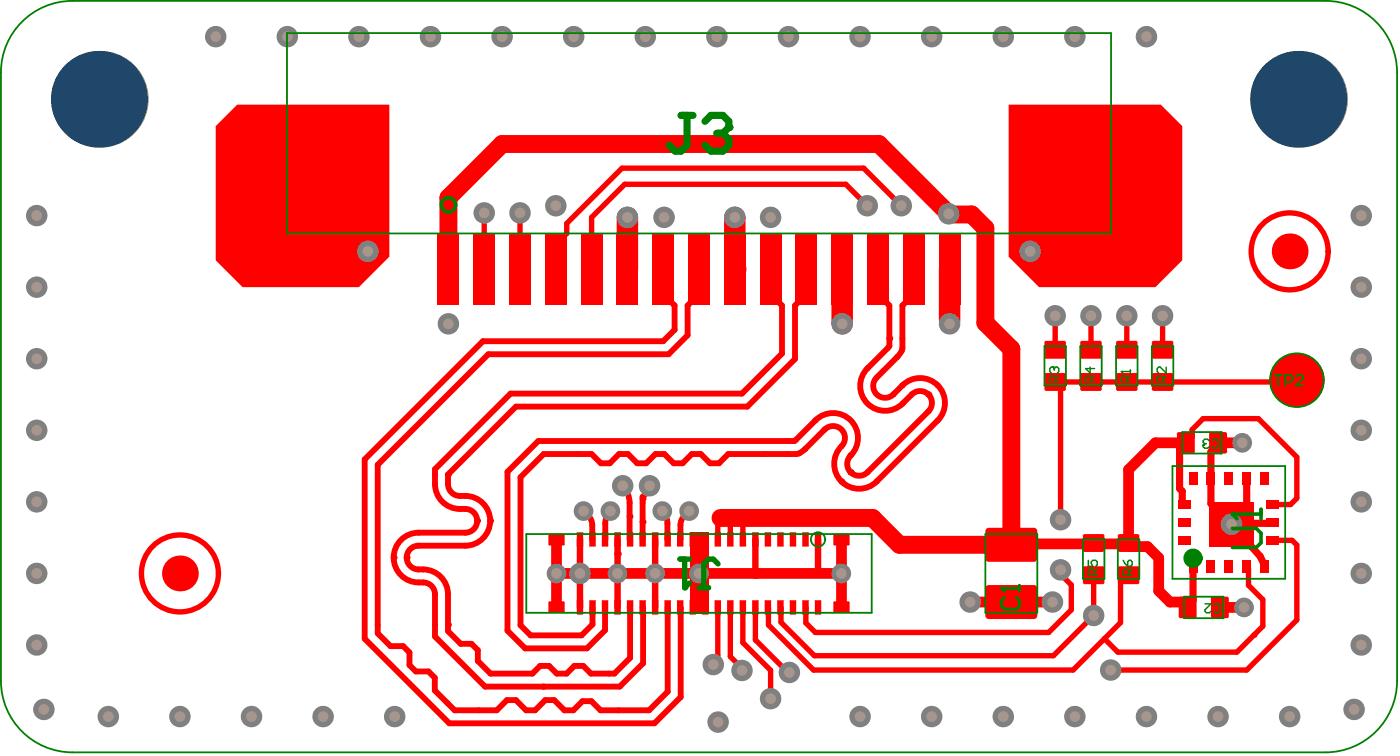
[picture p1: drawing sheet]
<svg xmlns="http://www.w3.org/2000/svg" width="130mm" height="70mm" viewBox="0 0 130 70" stroke-linecap="round" stroke-linejoin="round" font-family="sans-serif">
<g fill="#f00">
<path d="M20.1 11.7l2-2h14.1v14.1l-2.8 2.9h-10.8l-2.5-2.5z"/>
<path d="M93.8 9.7h14.1l2 2v12.5l-2.5 2.5h-10.8l-2.8-2.9z"/>
<path d="M112.4 46.6h4.2v4.2h-4.2z"/>
<path d="M64.1 49.5h1.8v7.5h-1.8z"/>
</g>
<path d="M88.3 19.9h2l1.3 1.3v8.8l2.4 2.4" fill="none" stroke="#f00" stroke-width="1.7"/>
<path d="M78.6 17.1h-20.5l-3.1 3.1v4.8M80.3 15.6h-22.5l-5.1 5.2v.9l-1 1v2.3" fill="none" stroke="#f00" stroke-width=".5"/>
<path d="M62.7 30.6l-1 1.1h-16.8l-11 11v16.6M63.9 31.1l-1.7 1.8h-16.8l-10.3 10.3" fill="none" stroke="#f00" stroke-width=".54"/>
<circle cx="48.4" cy="25" r=".25" fill="#f00"/>
<path d="M48.4 19.8v5.2" fill="none" stroke="#f00" stroke-width=".5"/>
<circle cx="88.3" cy="29.7" r=".5" fill="#f00"/>
<path d="M68.3 20.2v4.8M78.3 25v5.1M88.3 25v4.7" fill="none" stroke="#f00" stroke-width="2"/>
<path d="M54.3 47.5l.4 .4M55.1 48.8v1.3M56.3 48.6v1.5M58.5 46.7v3.4M62.1 48.6v1.5M63.3 48.8v1.3M64.1 47.5l-.5 .4" fill="none" stroke="#f00" stroke-width=".54"/>
<path d="M45 19.8v5.2" fill="none" stroke="#f00" stroke-width=".5"/>
<circle cx="68.3" cy="25" r="1" fill="#f00"/>
<path d="M58.3 20.2v4.8" fill="none" stroke="#f00" stroke-width="2"/>
<g fill="none" stroke="#f00" stroke-width=".5">
<path d="M78.6 17.1l2 2M80.3 15.6l3.5 3.5M98.1 29.3v3.2M101.4 29.3v3.2M104.8 29.3v3.2M108.1 29.3v3.2M120.6 35.3l-.2 .2h-22.3l.5 .5v12.3M66.7 56.4v4.5l-.4 .4v.4M67.9 56.4v4.6l1.1 1.1v.2M69.1 56.4v3.3l2.6 2.5v2.7M70.2 56.4v3l3.1 3h.1M98.6 52.9v.4l1 1v2.3l-2.1 2.1h-21.7l-.9-.8v-1.5"/>
<path d="M101.7 53.4v3.8l-3.8 3.7h-22.2l-3.1-3.1v-1.4M102.7 59.3l1.2 1.3h11.1M104.9 53.4h-.1l-.6 .6v3.8l-4.4 4.4h-24.2l-4.1-4.2-.1-1.6M110.3 41.1l.5-.6v-.6l1.1-1h5.1l3.6 3.5v3.9l-.6 .6h-1.7M115.9 52.6l.2 .2M118.3 50.2h1.8l.5 .4v7l-4.7 4.6h-12.6"/>
</g>
<path d="M88.3 19.9l-6.6-6.5h-35l-5 5v7.9M94 32.4v18.2h-10.4l-2.5-2.5h-14.1" fill="none" stroke="#f00" stroke-width="1.7"/>
<path d="M101.7 50.4v.1M104.9 50.4v.1h-10.8l-.1 .1M104.9 50.4l.4 .4h1.4l1 1v3.1l1.1 1h1.3l.3 .3v.2M110.3 41.1h-2.9l-2.5 2.5v6.8M113.2 41l.1 .1h2.2M113.4 56.4h.1M113.4 56.4h2.3" fill="none" stroke="#f00" stroke-width="1"/>
<path d="M109.7 41.1v4.3M113.2 41v.4l-.6 .6v4.8l1.9 1.9M114.5 48.7l2.7 3 .4 .9M115.9 44.4v2.5l-1.4 1.4v.4M118.3 48.5v.1h-3.7l-.1 .1" fill="none" stroke="#f00" stroke-width=".67"/>
<path d="M83.4 33.2l-1.9 1.9M83.9 31.4v.9M83.9 35.8l-.8 .8M87.2 39l-5.7 5.7" fill="none" stroke="#f00" stroke-width=".54"/>
<circle cx="78.2" cy="44.7" r=".27" fill="#f00"/>
<path d="M76.7 39.9l-1.8 1.8M73.2 42.2h.8" fill="none" stroke="#f00" stroke-width=".54"/>
<circle cx="82.7" cy="31.4" r=".27" fill="#f00"/>
<path d="M82.6 32.3l-1.9 1.9M82.7 31.4v.7M84.8 36.6l-.9 .9" fill="none" stroke="#f00" stroke-width=".54"/>
<circle cx="86.3" cy="36.6" r=".27" fill="#f00"/>
<path d="M86.3 38.2l-5.6 5.7" fill="none" stroke="#f00" stroke-width=".54"/>
<circle cx="79.1" cy="43.9" r=".27" fill="#f00"/>
<path d="M75.8 39l-1.8 1.8M73.2 41h.7M79.1 42.3h.1" fill="none" stroke="#f00" stroke-width=".54"/>
<circle cx="73.2" cy="41" r=".27" fill="#f00"/>
<path d="M38.9 54.1h.4M40.4 55.2v2.8M44.5 66h1.7l.9-1h.9l.9 1h.9l.9-1h.8l1 1h.8l.9-.9h.8l.8 .9h1.7" fill="none" stroke="#f00" stroke-width=".54"/>
<circle cx="36.6" cy="51.8" r=".27" fill="#f00"/>
<path d="M38.9 49.5h4.4" fill="none" stroke="#f00" stroke-width=".54"/>
<circle cx="44.4" cy="48.4" r=".27" fill="#f00"/>
<path d="M40.4 44.1v.9M42.8 47.3h.5" fill="none" stroke="#f00" stroke-width=".54"/>
<circle cx="41.7" cy="58" r=".27" fill="#f00"/>
<path d="M38.9 52.9h.4M41.7 55.2v2.8" fill="none" stroke="#f00" stroke-width=".54"/>
<circle cx="37.8" cy="51.8" r=".27" fill="#f00"/>
<path d="M38.9 50.7h4.4" fill="none" stroke="#f00" stroke-width=".54"/>
<circle cx="45.6" cy="48.4" r=".27" fill="#f00"/>
<path d="M41.7 44.1v.9M42.8 46.1h.5" fill="none" stroke="#f00" stroke-width=".54"/>
<circle cx="41.7" cy="44.1" r=".27" fill="#f00"/>
<path d="M51.7 50.1v6.3M70.2 53.2h8v3.2" fill="none" stroke="#f00" stroke-width="1"/>
<path d="M55.1 58l-1 1M58.6 56.4v4.7l-1.5 1.5h-.5M59.8 48.5v1.6M60.4 45.5l-.6 .6M62.1 56.4v7.8M63.3 56.5v8.2l-2.4 2.5h-19.1l-7.9-7.9M73.2 41h-23.1l-2.9 2.8v14.8l1.6 1.6h5.8l1.7-1.7v-2.1" fill="none" stroke="#f00" stroke-width=".54"/>
<path d="M53.9 50.1v6.3M57.4 51.4v5M60.9 53.2v3.2M70.2 50.1v3.1M76.1 50.1v3.1" fill="none" stroke="#f00" stroke-width=".6"/>
<path d="M66.7 48.3v1.8M67.9 48.3v1.8M69.1 48.3v1.8" fill="none" stroke="#f00" stroke-width=".5"/>
<circle cx="59.8" cy="48.5" r=".27" fill="#f00"/>
<path d="M59.8 46.3v2.2M60.4 45.1v.4" fill="none" stroke="#f00" stroke-width=".54"/>
<circle cx="59.8" cy="46.3" r=".27" fill="#f00"/>
<path d="M59.8 46.1v.2" fill="none" stroke="#f00" stroke-width=".54"/>
<path d="M65 53.2h5.2M78.2 50.1v3.1" fill="none" stroke="#f00" stroke-width="1"/>
<path d="M60.9 50.1v3.1" fill="none" stroke="#f00" stroke-width=".6"/>
<circle cx="57.4" cy="51.4" r=".3" fill="#f00"/>
<path d="M57.4 50.1v1.3" fill="none" stroke="#f00" stroke-width=".6"/>
<path d="M55.1 50.1h.1M59.8 56.4v5.2l-2.2 2.2h-7.1M63.2 56.4l.1 .1M63.3 50.1h-.1" fill="none" stroke="#f00" stroke-width=".54"/>
<circle cx="50.5" cy="63.8" r=".27" fill="#f00"/>
<path d="M40.4 58v1.1l4.7 4.7h5.4M53.7 42.2h-3.1l-2.2 2.1v13.8l.9 .9h4.8M55.1 56.4v1.6M56.3 50.1h.1M58.5 56.4h.1M62.1 50.1h.1M62.1 64.2l-1.7 1.8h-2.9" fill="none" stroke="#f00" stroke-width=".54"/>
<circle cx="58.5" cy="48" r=".27" fill="#f00"/>
<path d="M61.7 25v2.7l.2 .2h.3l.5 .5v2.2M65 25v2.7l-.2 .2h-.4l-.5 .5v2.7M71.7 25v2.7l.2 .2h.3l.5 .5v4.4l-3.7 3.8h-21.5l-7.1 7v.5M75 25v2.7l-.2 .2h-.4l-.5 .5v4.9l-4.4 4.5h-21.5l-6.3 6.3M81.6 25v2.7l.3 .2h.3l.5 .5v3M85 25v2.7l-.3 .2h-.3l-.5 .5v3M35.1 43.2v15.6l1.2 1.2h1.2l.6 .6v1.2l.6 .6h1.1l.6 .5v1.2l1.9 1.9h2.2M41.7 44.1h.1M41.7 58v.6l1.1 1.2h1l.6 .6v1l1.2 1.2h3.9l.7-.8h.9l.7 .8h.9l.7-.8h.8l.7 .8h1.7M53.7 42.2h1.3l.9 .8h.8l.9-.8h.8l.9 .8h.8l.8-.8h.9l.8 .8h.9l.8-.8h.9l.8 .8h.9l.8-.8h5.5" fill="none" stroke="#f00" stroke-width=".54"/>
<path d="M51.8 53.2h13.2M90.2 55.9h7.7" fill="none" stroke="#f00" stroke-width="1"/>
<path d="M109.7 45.4l.2 .2v1.2l.3 .1M110.3 41.1h.1M110.4 56.4h.1M110.9 52.6v3.1l-.5 .5" fill="none" stroke="#f00" stroke-width=".67"/>
<g fill="#f00">
<circle cx="70.2" cy="53.2" r=".3"/>
<circle cx="70.2" cy="53.2" r=".5"/>
</g>
<path d="M116.1 52.8v1.6l1.3 1.3" fill="none" stroke="#f00" stroke-width=".5"/>
<circle cx="116.6" cy="59" r=".25" fill="#f00"/>
<g fill="none" stroke="#f00" stroke-width=".5">
<path d="M117.4 55.7v2.5l-2.4 2.4"/>
<circle cx="119.9" cy="23.3" r="3.6"/>
<circle cx="16.7" cy="53.2" r="3.6"/>
</g>
<g fill="none" stroke="#f00" stroke-width=".54">
<path d="M75.8 39h.1M75.8 39a2.31 2.31 0 0 1 3.3 0 2.31 2.31 0 0 1 0 3.3M76.7 39.9h.1M76.7 39.9a1.1 1.1 0 0 1 1.5 0 1.1 1.1 0 0 1 0 1.5 2.31 2.31 0 0 0 0 3.3 2.31 2.31 0 0 0 3.3 0M80.7 34.2h.1M80.7 34.2a2.31 2.31 0 0 0 0 3.3 2.31 2.31 0 0 0 3.2 0M81.5 35.1a1.1 1.1 0 0 0 0 1.5 1.1 1.1 0 0 0 1.6 0M82.7 32.1l-.1 .2M83.1 36.6h.1M83.4 33.2h.1M83.9 32.3l-.1 .3-.4 .6M83.9 35.8h.1"/>
<path d="M83.9 35.8a2.31 2.31 0 0 1 3.3 0 2.31 2.31 0 0 1 0 3.2M83.9 37.5h.1M86.3 36.6a1.11 1.11 0 0 0-1.5 0M86.3 36.6h.1M86.3 38.2h.1M86.3 36.6a1.1 1.1 0 0 1 0 1.6M38.9 49.5a2.31 2.31 0 0 0-2.3 2.3 2.31 2.31 0 0 0 2.3 2.3M38.9 50.7a1.1 1.1 0 0 0-1.1 1.1 1.1 1.1 0 0 0 1.1 1.1M39.3 54.1a1.1 1.1 0 0 1 1.1 1.1M39.3 52.9a2.31 2.31 0 0 1 2.4 2.3M40.4 45a2.31 2.31 0 0 0 2.4 2.3M41.7 45a1.1 1.1 0 0 0 1.1 1.1"/>
<path d="M43.3 47.3a1.1 1.1 0 0 1 1.1 1.1 1.1 1.1 0 0 1-1.1 1.1M43.3 46.1a2.31 2.31 0 0 1 2.3 2.3 2.31 2.31 0 0 1-2.3 2.3M54.7 47.9l.2 .3 .2 .6M56.8 47.5a1.62 1.62 0 0 0-.5 1.1M57.9 45.1a2.22 2.22 0 0 1 .6 1.6M61.6 47.5a1.62 1.62 0 0 1 .5 1.1M63.6 47.9l-.2 .3-.1 .6M74 40.8l-.1 .2M74.9 41.7l-.6 .4-.3 .1M74.9 41.7h.1M79.1 42.3a1.1 1.1 0 0 0 0 1.6M79.1 43.9h.1"/>
<path d="M79.1 42.3h.1M80.7 43.9a1.11 1.11 0 0 1-1.6 0M80.7 43.9h.1M81.5 44.7h.1"/>
</g>
<circle cx="34.2" cy="23.3" r="1" fill="#808080"/>
<circle cx="34.2" cy="23.3" r=".5" fill="#a6968d"/>
<circle cx="95.8" cy="23.3" r="1" fill="#808080"/>
<circle cx="95.8" cy="23.3" r=".5" fill="#a6968d"/>
<circle cx="51.7" cy="19.1" r="1" fill="#808080"/>
<circle cx="51.7" cy="19.1" r=".5" fill="#a6968d"/>
<circle cx="48.4" cy="19.8" r="1" fill="#808080"/>
<circle cx="48.4" cy="19.8" r=".5" fill="#a6968d"/>
<circle cx="45" cy="19.8" r="1" fill="#808080"/>
<circle cx="45" cy="19.8" r=".5" fill="#a6968d"/>
<circle cx="61.7" cy="20.2" r="1" fill="#808080"/>
<circle cx="61.7" cy="20.2" r=".5" fill="#a6968d"/>
<circle cx="58.3" cy="20.2" r="1" fill="#808080"/>
<circle cx="58.3" cy="20.2" r=".5" fill="#a6968d"/>
<circle cx="71.7" cy="20.2" r="1" fill="#808080"/>
<circle cx="71.7" cy="20.2" r=".5" fill="#a6968d"/>
<circle cx="68.3" cy="20.2" r="1" fill="#808080"/>
<circle cx="68.3" cy="20.2" r=".5" fill="#a6968d"/>
<circle cx="83.8" cy="19.1" r="1" fill="#808080"/>
<circle cx="83.8" cy="19.1" r=".5" fill="#a6968d"/>
<circle cx="80.6" cy="19.1" r="1" fill="#808080"/>
<circle cx="80.6" cy="19.1" r=".5" fill="#a6968d"/>
<circle cx="66.8" cy="67.1" r="1" fill="#808080"/>
<circle cx="66.8" cy="67.1" r=".5" fill="#a6968d"/>
<circle cx="80" cy="66.5" r="1" fill="#808080"/>
<circle cx="80" cy="66.5" r=".5" fill="#a6968d"/>
<circle cx="86.6" cy="66.5" r="1" fill="#808080"/>
<circle cx="86.6" cy="66.5" r=".5" fill="#a6968d"/>
<circle cx="71.7" cy="64.9" r="1" fill="#808080"/>
<circle cx="71.7" cy="64.9" r=".5" fill="#a6968d"/>
<circle cx="73.4" cy="62.4" r="1" fill="#808080"/>
<circle cx="73.4" cy="62.4" r=".5" fill="#a6968d"/>
<circle cx="69" cy="62.3" r="1" fill="#808080"/>
<circle cx="69" cy="62.3" r=".5" fill="#a6968d"/>
<circle cx="66.3" cy="61.7" r="1" fill="#808080"/>
<circle cx="66.3" cy="61.7" r=".5" fill="#a6968d"/>
<circle cx="115.7" cy="56.4" r=".92" fill="#808080"/>
<circle cx="115.7" cy="56.4" r=".5" fill="#a6968d"/>
<circle cx="115.5" cy="41.1" r=".92" fill="#808080"/>
<circle cx="115.5" cy="41.1" r=".5" fill="#a6968d"/>
<circle cx="114.5" cy="48.7" r="1" fill="#808080"/>
<circle cx="114.5" cy="48.7" r=".5" fill="#a6968d"/>
<circle cx="93.3" cy="66.5" r="1" fill="#808080"/>
<circle cx="93.3" cy="66.5" r=".5" fill="#a6968d"/>
<circle cx="99.9" cy="66.5" r="1" fill="#808080"/>
<circle cx="99.9" cy="66.5" r=".5" fill="#a6968d"/>
<circle cx="106.6" cy="66.5" r="1" fill="#808080"/>
<circle cx="106.6" cy="66.5" r=".5" fill="#a6968d"/>
<circle cx="113.3" cy="66.5" r="1" fill="#808080"/>
<circle cx="113.3" cy="66.5" r=".5" fill="#a6968d"/>
<circle cx="119.9" cy="66.5" r="1" fill="#808080"/>
<circle cx="119.9" cy="66.5" r=".5" fill="#a6968d"/>
<circle cx="125.9" cy="65.9" r="1" fill="#808080"/>
<circle cx="125.9" cy="65.9" r=".5" fill="#a6968d"/>
<circle cx="126.6" cy="59.9" r="1" fill="#808080"/>
<circle cx="126.6" cy="59.9" r=".5" fill="#a6968d"/>
<circle cx="126.6" cy="53.2" r="1" fill="#808080"/>
<circle cx="126.6" cy="53.2" r=".5" fill="#a6968d"/>
<circle cx="126.6" cy="46.6" r="1" fill="#808080"/>
<circle cx="126.6" cy="46.6" r=".5" fill="#a6968d"/>
<circle cx="126.6" cy="40" r="1" fill="#808080"/>
<circle cx="126.6" cy="40" r=".5" fill="#a6968d"/>
<circle cx="126.6" cy="33.3" r="1" fill="#808080"/>
<circle cx="126.6" cy="33.3" r=".5" fill="#a6968d"/>
<circle cx="126.6" cy="26.7" r="1" fill="#808080"/>
<circle cx="126.6" cy="26.7" r=".5" fill="#a6968d"/>
<circle cx="126.6" cy="20" r="1" fill="#808080"/>
<circle cx="126.6" cy="20" r=".5" fill="#a6968d"/>
<circle cx="106.6" cy="3.4" r="1" fill="#808080"/>
<circle cx="106.6" cy="3.4" r=".5" fill="#a6968d"/>
<circle cx="99.9" cy="3.4" r="1" fill="#808080"/>
<circle cx="99.9" cy="3.4" r=".5" fill="#a6968d"/>
<circle cx="93.3" cy="3.4" r="1" fill="#808080"/>
<circle cx="93.3" cy="3.4" r=".5" fill="#a6968d"/>
<circle cx="86.6" cy="3.4" r="1" fill="#808080"/>
<circle cx="86.6" cy="3.4" r=".5" fill="#a6968d"/>
<circle cx="80" cy="3.4" r="1" fill="#808080"/>
<circle cx="80" cy="3.4" r=".5" fill="#a6968d"/>
<circle cx="73.3" cy="3.4" r="1" fill="#808080"/>
<circle cx="73.3" cy="3.4" r=".5" fill="#a6968d"/>
<circle cx="66.7" cy="3.4" r="1" fill="#808080"/>
<circle cx="66.7" cy="3.4" r=".5" fill="#a6968d"/>
<circle cx="60" cy="3.4" r="1" fill="#808080"/>
<circle cx="60" cy="3.4" r=".5" fill="#a6968d"/>
<circle cx="53.3" cy="3.4" r="1" fill="#808080"/>
<circle cx="53.3" cy="3.4" r=".5" fill="#a6968d"/>
<circle cx="46.7" cy="3.4" r="1" fill="#808080"/>
<circle cx="46.7" cy="3.4" r=".5" fill="#a6968d"/>
<circle cx="40" cy="3.4" r="1" fill="#808080"/>
<circle cx="40" cy="3.4" r=".5" fill="#a6968d"/>
<circle cx="33.4" cy="3.4" r="1" fill="#808080"/>
<circle cx="33.4" cy="3.4" r=".5" fill="#a6968d"/>
<circle cx="26.7" cy="3.4" r="1" fill="#808080"/>
<circle cx="26.7" cy="3.4" r=".5" fill="#a6968d"/>
<circle cx="20.1" cy="3.4" r="1" fill="#808080"/>
<circle cx="20.1" cy="3.4" r=".5" fill="#a6968d"/>
<circle cx="3.4" cy="20" r="1" fill="#808080"/>
<circle cx="3.4" cy="20" r=".5" fill="#a6968d"/>
<circle cx="3.4" cy="26.7" r="1" fill="#808080"/>
<circle cx="3.4" cy="26.7" r=".5" fill="#a6968d"/>
<circle cx="3.4" cy="33.3" r="1" fill="#808080"/>
<circle cx="3.4" cy="33.3" r=".5" fill="#a6968d"/>
<circle cx="3.4" cy="40" r="1" fill="#808080"/>
<circle cx="3.4" cy="40" r=".5" fill="#a6968d"/>
<circle cx="3.4" cy="46.6" r="1" fill="#808080"/>
<circle cx="3.4" cy="46.6" r=".5" fill="#a6968d"/>
<circle cx="3.4" cy="53.2" r="1" fill="#808080"/>
<circle cx="3.4" cy="53.2" r=".5" fill="#a6968d"/>
<circle cx="3.4" cy="59.9" r="1" fill="#808080"/>
<circle cx="3.4" cy="59.9" r=".5" fill="#a6968d"/>
<circle cx="36.7" cy="66.5" r="1" fill="#808080"/>
<circle cx="36.7" cy="66.5" r=".5" fill="#a6968d"/>
<circle cx="30" cy="66.5" r="1" fill="#808080"/>
<circle cx="30" cy="66.5" r=".5" fill="#a6968d"/>
<circle cx="23.4" cy="66.5" r="1" fill="#808080"/>
<circle cx="23.4" cy="66.5" r=".5" fill="#a6968d"/>
<circle cx="16.7" cy="66.5" r="1" fill="#808080"/>
<circle cx="16.7" cy="66.5" r=".5" fill="#a6968d"/>
<circle cx="10.1" cy="66.5" r="1" fill="#808080"/>
<circle cx="10.1" cy="66.5" r=".5" fill="#a6968d"/>
<circle cx="4.1" cy="65.9" r="1" fill="#808080"/>
<circle cx="4.1" cy="65.9" r=".5" fill="#a6968d"/>
<circle cx="101.4" cy="29.3" r="1" fill="#808080"/>
<circle cx="101.4" cy="29.3" r=".5" fill="#a6968d"/>
<circle cx="98.1" cy="29.3" r="1" fill="#808080"/>
<circle cx="98.1" cy="29.3" r=".5" fill="#a6968d"/>
<circle cx="108.1" cy="29.3" r="1" fill="#808080"/>
<circle cx="108.1" cy="29.3" r=".5" fill="#a6968d"/>
<circle cx="104.8" cy="29.3" r="1" fill="#808080"/>
<circle cx="104.8" cy="29.3" r=".5" fill="#a6968d"/>
<circle cx="103.3" cy="62.2" r="1" fill="#808080"/>
<circle cx="103.3" cy="62.2" r=".5" fill="#a6968d"/>
<circle cx="101.7" cy="57.2" r="1" fill="#808080"/>
<circle cx="101.7" cy="57.2" r=".5" fill="#a6968d"/>
<circle cx="98.6" cy="48.3" r="1" fill="#808080"/>
<circle cx="98.6" cy="48.3" r=".5" fill="#a6968d"/>
<circle cx="98.6" cy="52.9" r="1" fill="#808080"/>
<circle cx="98.6" cy="52.9" r=".5" fill="#a6968d"/>
<circle cx="88.2" cy="19.9" r="1" fill="#808080"/>
<circle cx="88.2" cy="19.9" r=".5" fill="#a6968d"/>
<circle cx="41.7" cy="30.1" r="1" fill="#808080"/>
<circle cx="41.7" cy="30.1" r=".5" fill="#a6968d"/>
<circle cx="78.3" cy="30.1" r="1" fill="#808080"/>
<circle cx="78.3" cy="30.1" r=".5" fill="#a6968d"/>
<circle cx="88.3" cy="30.1" r="1" fill="#808080"/>
<circle cx="88.3" cy="30.1" r=".5" fill="#a6968d"/>
<circle cx="90.2" cy="55.9" r="1" fill="#808080"/>
<circle cx="90.2" cy="55.9" r=".5" fill="#a6968d"/>
<circle cx="97.9" cy="55.9" r="1" fill="#808080"/>
<circle cx="97.9" cy="55.9" r=".5" fill="#a6968d"/>
<circle cx="61.6" cy="47.5" r=".92" fill="#808080"/>
<circle cx="61.6" cy="47.5" r=".5" fill="#a6968d"/>
<circle cx="64.1" cy="47.5" r=".92" fill="#808080"/>
<circle cx="64.1" cy="47.5" r=".5" fill="#a6968d"/>
<circle cx="60.4" cy="45.1" r="1" fill="#808080"/>
<circle cx="60.4" cy="45.1" r=".5" fill="#a6968d"/>
<circle cx="57.9" cy="45.1" r="1" fill="#808080"/>
<circle cx="57.9" cy="45.1" r=".5" fill="#a6968d"/>
<circle cx="54.3" cy="47.5" r=".92" fill="#808080"/>
<circle cx="54.3" cy="47.5" r=".5" fill="#a6968d"/>
<circle cx="56.8" cy="47.5" r=".92" fill="#808080"/>
<circle cx="56.8" cy="47.5" r=".5" fill="#a6968d"/>
<circle cx="57.4" cy="53.2" r=".92" fill="#808080"/>
<circle cx="57.4" cy="53.2" r=".5" fill="#a6968d"/>
<circle cx="60.9" cy="53.2" r=".92" fill="#808080"/>
<circle cx="60.9" cy="53.2" r=".5" fill="#a6968d"/>
<circle cx="78.2" cy="53.2" r=".92" fill="#808080"/>
<circle cx="78.2" cy="53.2" r=".5" fill="#a6968d"/>
<circle cx="51.7" cy="53.2" r=".92" fill="#808080"/>
<circle cx="51.7" cy="53.2" r=".5" fill="#a6968d"/>
<circle cx="65" cy="53.2" r=".92" fill="#808080"/>
<circle cx="65" cy="53.2" r=".5" fill="#a6968d"/>
<circle cx="53.9" cy="53.2" r="1" fill="#808080"/>
<circle cx="53.9" cy="53.2" r=".5" fill="#a6968d"/>
<circle cx="9.2" cy="9.2" r="4.5" fill="#808080"/>
<circle cx="9.2" cy="9.2" r="4.5" fill="#1f4769"/>
<circle cx="120.7" cy="9.2" r="4.5" fill="#808080"/>
<circle cx="120.8" cy="9.2" r="4.5" fill="#1f4769"/>
<g fill="#f00">
<path d="M87.3 21.7h2v6.6h-2z" fill-rule="evenodd"/>
<path d="M84 21.7h2v6.6h-2z" fill-rule="evenodd"/>
<path d="M80.6 21.7h2.1v6.6h-2.1z" fill-rule="evenodd"/>
<path d="M77.3 21.7h2v6.6h-2z" fill-rule="evenodd"/>
<path d="M74 21.7h2v6.6h-2z" fill-rule="evenodd"/>
<path d="M70.6 21.7h2.1v6.6h-2.1z" fill-rule="evenodd"/>
<path d="M67.3 21.7h2v6.6h-2z" fill-rule="evenodd"/>
<path d="M64 21.7h2v6.6h-2z" fill-rule="evenodd"/>
<path d="M60.7 21.7h2v6.6h-2z" fill-rule="evenodd"/>
<path d="M57.3 21.7h2.1v6.6h-2.1z" fill-rule="evenodd"/>
<path d="M54 21.7h2v6.6h-2z" fill-rule="evenodd"/>
<path d="M50.7 21.7h2v6.6h-2z" fill-rule="evenodd"/>
<path d="M47.3 21.7h2.1v6.6h-2.1z" fill-rule="evenodd"/>
<path d="M44 21.7h2v6.6h-2z" fill-rule="evenodd"/>
<path d="M40.7 21.7h2v6.6h-2z" fill-rule="evenodd"/>
<path d="M27.3 9.7h8.9v12h-8.9z" fill-rule="evenodd"/>
<path d="M93.8 9.7h8.9v12h-8.9z" fill-rule="evenodd"/>
<path d="M53.6 55.8h.6v1.3l-.6-.1z" fill-rule="evenodd"/>
<path d="M54.8 55.8h.6l-.1 1.3-.5-.1z" fill-rule="evenodd"/>
<path d="M56 55.8h.6l-.1 1.3-.5-.1z" fill-rule="evenodd"/>
<path d="M57.1 55.8h.6v1.3l-.6-.1z" fill-rule="evenodd"/>
<path d="M58.3 55.8h.6l-.1 1.3-.5-.1z" fill-rule="evenodd"/>
<path d="M53.6 49.5h.6v1.3l-.6-.1z" fill-rule="evenodd"/>
<path d="M54.8 49.5h.6l-.1 1.3-.5-.1z" fill-rule="evenodd"/>
<path d="M56 49.5h.6l-.1 1.3-.5-.1z" fill-rule="evenodd"/>
<path d="M57.1 49.5h.6v1.3l-.6-.1z" fill-rule="evenodd"/>
<path d="M58.3 49.5h.6l-.1 1.3-.5-.1z" fill-rule="evenodd"/>
<path d="M51 56l.1-.2h1.3l.1 .2v.8l-.1 .1h-1.3l-.1-.1z" fill-rule="evenodd"/>
<path d="M51 49.7l.1-.1h1.3l.1 .1v.8l-.1 .2h-1.3l-.1-.2z" fill-rule="evenodd"/>
<path d="M77.5 49.7l.1-.1h1.3l.1 .1v.8l-.1 .2h-1.3l-.1-.2z" fill-rule="evenodd"/>
<path d="M77.5 56l.1-.2h1.3l.1 .2v.8l-.1 .1h-1.3l-.1-.1z" fill-rule="evenodd"/>
<path d="M60.7 55.7l.5 .1v1.3l-.6-.1z" fill-rule="evenodd"/>
<path d="M61.8 55.7l.6 .1-.1 1.3-.5-.1z" fill-rule="evenodd"/>
<path d="M63 55.7l.5 .1v1.3l-.6-.1z" fill-rule="evenodd"/>
<path d="M64.2 55.7l.5 .1v1.3l-.6-.1z" fill-rule="evenodd"/>
<path d="M65.3 55.8h.6l-.1 1.3-.5-.1z" fill-rule="evenodd"/>
<path d="M73.4 55.8h.6v1.3l-.6-.1z" fill-rule="evenodd"/>
<path d="M75.8 55.8h.6l-.1 1.3-.5-.1z" fill-rule="evenodd"/>
<path d="M59.5 55.8h.6l-.1 1.3-.5-.1z" fill-rule="evenodd"/>
<path d="M75.8 49.5h.6l-.1 1.3-.5-.1z" fill-rule="evenodd"/>
<path d="M61.8 49.4l.6 .1-.1 1.3-.5-.1z" fill-rule="evenodd"/>
<path d="M60.7 49.4l.5 .1v1.3l-.6-.1z" fill-rule="evenodd"/>
<path d="M59.5 49.4l.6 .1-.1 1.3-.5-.1z" fill-rule="evenodd"/>
<path d="M63 49.4l.5 .1v1.3l-.6-.1z" fill-rule="evenodd"/>
<path d="M64.2 49.4l.5 .1v1.3l-.6-.1z" fill-rule="evenodd"/>
<path d="M67.6 49.5h.6l-.1 1.3-.5-.1z" fill-rule="evenodd"/>
<path d="M69.9 49.5h.6v1.3l-.6-.1z" fill-rule="evenodd"/>
<path d="M66.4 49.5h.6v1.3l-.6-.1z" fill-rule="evenodd"/>
<path d="M71.1 49.5h.6l-.1 1.3-.5-.1z" fill-rule="evenodd"/>
<path d="M72.3 49.5h.6l-.1 1.3-.5-.1z" fill-rule="evenodd"/>
<path d="M73.4 49.5h.6v1.3l-.6-.1z" fill-rule="evenodd"/>
<path d="M74.6 49.5h.6l-.1 1.3-.5-.1z" fill-rule="evenodd"/>
<path d="M65.3 49.5h.6l-.1 1.3-.5-.1z" fill-rule="evenodd"/>
<path d="M68.8 49.5h.6l-.1 1.3-.5-.1z" fill-rule="evenodd"/>
<path d="M74.6 55.8h.6l-.1 1.3-.5-.1z" fill-rule="evenodd"/>
<path d="M69.9 55.8h.6v1.3l-.6-.1z" fill-rule="evenodd"/>
<path d="M68.8 55.8h.6l-.1 1.3-.5-.1z" fill-rule="evenodd"/>
<path d="M67.6 55.8h.6l-.1 1.3-.5-.1z" fill-rule="evenodd"/>
<path d="M66.4 55.8h.6v1.3l-.6-.1z" fill-rule="evenodd"/>
<path d="M71.1 55.8h.6l-.1 1.3-.5-.1z" fill-rule="evenodd"/>
<path d="M72.3 55.8h.6l-.1 1.3-.5-.1z" fill-rule="evenodd"/>
<path d="M91.6 54.6l.3-.3h4.2l.4 .3v2.6l-.4 .3h-4.2l-.3-.3z" fill-rule="evenodd"/>
<path d="M91.6 49.3l.3-.3h4.2l.4 .3v2.6l-.4 .3h-4.2l-.3-.3z" fill-rule="evenodd"/>
<path d="M112.4 40.3l.2-.2h1.3l.2 .2v1.7l-.2 .1h-1.3l-.2-.1z" fill-rule="evenodd"/>
<path d="M109.4 40.3l.2-.2h1.3l.2 .2v1.7l-.2 .1h-1.3l-.2-.1z" fill-rule="evenodd"/>
<path d="M110.5 52h.8v1.2h-.8z" fill-rule="evenodd"/>
<path d="M112.2 52h.8v1.2h-.8z" fill-rule="evenodd"/>
<path d="M113.8 52h.9v1.2h-.9z" fill-rule="evenodd"/>
<path d="M115.5 52h.8v1.2h-.8z" fill-rule="evenodd"/>
<path d="M117.2 52h.8v1.2h-.8z" fill-rule="evenodd"/>
<path d="M117.8 49.8h1.1v.8h-1.1z" fill-rule="evenodd"/>
<path d="M117.8 48.1h1.1v.8h-1.1z" fill-rule="evenodd"/>
<path d="M117.8 46.4h1.1v.9h-1.1z" fill-rule="evenodd"/>
<path d="M117.2 43.9h.8v1.1h-.8z" fill-rule="evenodd"/>
<path d="M115.5 43.9h.8v1.1h-.8z" fill-rule="evenodd"/>
<path d="M113.8 43.9h.9v1.1h-.9z" fill-rule="evenodd"/>
<path d="M112.2 43.9h.8v1.1h-.8z" fill-rule="evenodd"/>
<path d="M110.5 43.9h.8v1.1h-.8z" fill-rule="evenodd"/>
<path d="M109.6 46.4h1.2v.9h-1.2z" fill-rule="evenodd"/>
<path d="M109.6 48.1h1.2v.8h-1.2z" fill-rule="evenodd"/>
<path d="M109.6 49.8h1.2v.8h-1.2z" fill-rule="evenodd"/>
<path d="M103.9 49.8l.2-.2h1.7l.1 .2v1.3l-.1 .2h-1.7l-.2-.2z" fill-rule="evenodd"/>
<path d="M103.9 52.8l.2-.2h1.7l.1 .2v1.3l-.1 .1h-1.7l-.2-.1z" fill-rule="evenodd"/>
<path d="M97.1 31.8l.2-.2h1.6l.2 .2v1.3l-.2 .2h-1.6l-.2-.2z" fill-rule="evenodd"/>
<path d="M97.1 34.8l.2-.2h1.6l.2 .2v1.3l-.2 .2h-1.6l-.2-.2z" fill-rule="evenodd"/>
<path d="M100.4 31.8l.2-.2h1.7l.1 .2v1.3l-.1 .2h-1.7l-.2-.2z" fill-rule="evenodd"/>
<path d="M100.4 34.8l.2-.2h1.7l.1 .2v1.3l-.1 .2h-1.7l-.2-.2z" fill-rule="evenodd"/>
<path d="M107.1 31.8l.2-.2h1.6l.2 .2v1.3l-.2 .2h-1.6l-.2-.2z" fill-rule="evenodd"/>
<path d="M107.1 34.8l.2-.2h1.6l.2 .2v1.3l-.2 .2h-1.6l-.2-.2z" fill-rule="evenodd"/>
<path d="M103.8 31.8l.1-.2h1.7l.2 .2v1.3l-.2 .2h-1.7l-.1-.2z" fill-rule="evenodd"/>
<path d="M103.8 34.8l.1-.2h1.7l.2 .2v1.3l-.2 .2h-1.7l-.1-.2z" fill-rule="evenodd"/>
<path d="M100.7 52.8l.2-.2h1.6l.2 .2v1.3l-.2 .1h-1.6l-.2-.1z" fill-rule="evenodd"/>
<path d="M100.7 49.8l.2-.2h1.6l.2 .2v1.3l-.2 .2h-1.6l-.2-.2z" fill-rule="evenodd"/>
<path d="M109.6 55.6l.2-.2h1.3l.2 .2v1.6l-.2 .2h-1.3l-.2-.2z" fill-rule="evenodd"/>
<path d="M112.6 55.6l.2-.2h1.3l.2 .2v1.6l-.2 .2h-1.3l-.2-.2z" fill-rule="evenodd"/>
</g>
<g fill="#f00">
<path d="M53.6 57l.1 .1z"/>
<path d="M54.2 55.7v.1z"/>
<path d="M53.6 55.8h.1z"/>
<path d="M54.8 57l.1 .1z"/>
<path d="M55.3 57h.1z"/>
<path d="M55.3 55.7l.1 .1z"/>
<path d="M54.8 55.8h.1z"/>
<path d="M56 57v.1z"/>
<path d="M56.5 57h.1z"/>
<path d="M56.5 55.7l.1 .1z"/>
<path d="M57.1 57l.1 .1z"/>
<path d="M57.7 55.7v.1z"/>
<path d="M57.1 55.8h.1z"/>
<path d="M58.3 57v.1z"/>
<path d="M58.8 57h.1z"/>
<path d="M58.8 55.7l.1 .1z"/>
<path d="M53.6 50.7l.1 .1z"/>
<path d="M54.2 49.4v.1z"/>
<path d="M53.6 49.5h.1z"/>
<path d="M54.8 50.7l.1 .1z"/>
<path d="M55.3 50.7h.1z"/>
<path d="M55.3 49.4l.1 .1z"/>
<path d="M54.8 49.5h.1z"/>
<path d="M56 50.7v.1z"/>
<path d="M56.5 50.7h.1z"/>
<path d="M56.5 49.4l.1 .1z"/>
<path d="M57.1 50.7l.1 .1z"/>
<path d="M57.7 49.4v.1z"/>
<path d="M57.1 49.5h.1z"/>
<path d="M58.3 50.7v.1z"/>
<path d="M58.8 50.7h.1z"/>
<path d="M58.8 49.4l.1 .1z"/>
<path d="M60.6 57l.1 .1z"/>
<path d="M61.2 55.7v.1z"/>
<path d="M61.8 57v.1z"/>
<path d="M62.3 55.7l.1 .1z"/>
<path d="M62.9 57l.1 .1z"/>
<path d="M63.5 55.7v.1z"/>
<path d="M64.1 57l.1 .1z"/>
<path d="M64.7 55.7v.1z"/>
<path d="M65.3 57v.1z"/>
<path d="M65.8 55.7l.1 .1z"/>
<path d="M73.4 57l.1 .1z"/>
<path d="M74 55.7v.1z"/>
<path d="M73.4 55.8h.1z"/>
<path d="M75.8 57v.1z"/>
<path d="M76.3 55.7l.1 .1z"/>
<path d="M59.5 57v.1z"/>
<path d="M60 57h.1z"/>
<path d="M60 55.7l.1 .1z"/>
<path d="M75.8 50.7v.1z"/>
<path d="M76.3 49.4l.1 .1z"/>
<path d="M61.8 50.7v.1z"/>
<path d="M62.3 49.4l.1 .1z"/>
<path d="M60.6 50.7l.1 .1z"/>
<path d="M61.2 49.4v.1z"/>
<path d="M59.5 50.7v.1z"/>
<path d="M60 50.7h.1z"/>
<path d="M60 49.4l.1 .1z"/>
<path d="M62.9 50.7l.1 .1z"/>
<path d="M63.5 49.4v.1z"/>
<path d="M64.1 50.7l.1 .1z"/>
<path d="M64.7 49.4v.1z"/>
<path d="M67.6 50.7l.1 .1z"/>
<path d="M68.1 49.4l.1 .1z"/>
<path d="M67.6 49.5h.1z"/>
<path d="M69.9 50.7l.1 .1z"/>
<path d="M70.5 49.4v.1z"/>
<path d="M69.9 49.5h.1z"/>
<path d="M66.4 50.7l.1 .1z"/>
<path d="M67 49.4v.1z"/>
<path d="M66.4 49.5h.1z"/>
<path d="M71.1 50.7l.1 .1z"/>
<path d="M71.6 49.4l.1 .1z"/>
<path d="M71.1 49.5h.1z"/>
<path d="M72.3 50.7v.1z"/>
<path d="M72.8 49.4l.1 .1z"/>
<path d="M73.4 50.7l.1 .1z"/>
<path d="M74 49.4v.1z"/>
<path d="M73.4 49.5h.1z"/>
<path d="M74.6 50.7l.1 .1z"/>
<path d="M75.1 49.4l.1 .1z"/>
<path d="M74.6 49.5h.1z"/>
<path d="M65.3 50.7v.1z"/>
<path d="M65.8 49.4l.1 .1z"/>
<path d="M68.8 50.7v.1z"/>
<path d="M69.3 49.4l.1 .1z"/>
<path d="M74.6 57l.1 .1z"/>
<path d="M75.1 55.7l.1 .1z"/>
<path d="M74.6 55.8h.1z"/>
<path d="M69.9 57l.1 .1z"/>
<path d="M70.5 55.7v.1z"/>
<path d="M69.9 55.8h.1z"/>
<path d="M68.8 57v.1z"/>
<path d="M69.3 55.7l.1 .1z"/>
<path d="M67.6 57l.1 .1z"/>
<path d="M68.1 55.7l.1 .1z"/>
<path d="M67.6 55.8h.1z"/>
<path d="M66.4 57l.1 .1z"/>
<path d="M67 55.7v.1z"/>
<path d="M66.4 55.8h.1z"/>
<path d="M71.1 57l.1 .1z"/>
<path d="M71.6 55.7l.1 .1z"/>
<path d="M71.1 55.8h.1z"/>
<path d="M72.3 57v.1z"/>
<path d="M72.8 55.7l.1 .1z"/>
<path d="M52.4 55.8v.2zM52.4 55.8l.1 .2h-.1z"/>
<path d="M51 56h.1zM51 55.9l.1-.1v.2h-.1z"/>
<path d="M51.1 56.8v.1zM51 56.8h.1v.1z"/>
<path d="M52.4 56.8h.1zM52.4 56.8h.1l-.1 .1z"/>
<path d="M52.4 49.6v.1zM52.4 49.6l.1 .1h-.1z"/>
<path d="M51 49.7h.1zM51 49.6h.1v.1h-.1z"/>
<path d="M51.1 50.5v.2zM51 50.5h.1v.2z"/>
<path d="M52.4 50.5h.1zM52.4 50.5h.1l-.1 .2z"/>
<path d="M77.6 50.5v.2zM77.5 50.5h.1v.2z"/>
<path d="M78.9 50.5h.1zM78.9 50.5h.1l-.1 .2z"/>
<path d="M78.9 49.6v.1zM78.9 49.6l.1 .1h-.1z"/>
<path d="M77.5 49.7h.1zM77.5 49.6h.1v.1h-.1z"/>
<path d="M77.6 56.8v.1zM77.5 56.8h.1v.1z"/>
<path d="M78.9 56.8h.1zM78.9 56.8h.1l-.1 .1z"/>
<path d="M78.9 55.8v.2zM78.9 55.8l.1 .2h-.1z"/>
<path d="M77.5 56h.1zM77.5 55.9l.1-.1v.2h-.1z"/>
<path d="M62.3 57h.1zM62.3 57h.1z"/>
<path d="M65.8 57h.1zM65.8 57h.1z"/>
<path d="M76.3 57h.1zM76.3 57h.1z"/>
<path d="M76.3 50.7h.1zM76.3 50.7h.1z"/>
<path d="M62.3 50.7h.1zM62.3 50.7h.1z"/>
<path d="M68.1 50.7h.1zM68.1 50.7h.1z"/>
<path d="M71.6 50.7h.1zM71.6 50.7h.1z"/>
<path d="M72.8 50.7h.1zM72.8 50.7h.1z"/>
<path d="M75.1 50.7h.1zM75.1 50.7h.1z"/>
<path d="M65.8 50.7h.1zM65.8 50.7h.1z"/>
<path d="M69.3 50.7h.1zM69.3 50.7h.1z"/>
<path d="M75.1 57h.1zM75.1 57h.1z"/>
<path d="M69.3 57h.1zM69.3 57h.1z"/>
<path d="M68.1 57h.1zM68.1 57h.1z"/>
<path d="M71.6 57h.1zM71.6 57h.1z"/>
<path d="M72.8 57h.1zM72.8 57h.1z"/>
<path d="M91.9 57.2v.3zM91.6 57.2h.3v.3l-.1-.1z"/>
<path d="M96.1 57.2h.4zM96.1 57.2h.4l-.1 .1-.3 .2z"/>
<path d="M96.1 54.3v.3zM96.1 54.3l.3 .2 .1 .1h-.4z"/>
<path d="M91.6 54.6h.3zM91.7 54.5l.2-.2v.3h-.3z"/>
<path d="M91.9 51.9v.3zM91.6 51.9h.3v.3l-.1-.1z"/>
<path d="M96.1 51.9h.4zM96.1 51.9h.4l-.1 .1-.3 .2z"/>
<path d="M96.1 49v.3zM96.1 49l.3 .2 .1 .1h-.4z"/>
<path d="M91.6 49.3h.3zM91.7 49.2l.2-.2v.3h-.3z"/>
<path d="M113.9 42h.2zM113.9 42h.2l-.2 .1z"/>
<path d="M113.9 40.1v.2zM113.9 40.1l.2 .2h-.2z"/>
<path d="M112.4 40.3h.2zM112.5 40.2l.1-.1v.2h-.2z"/>
<path d="M112.6 42v.1zM112.4 42h.2v.1z"/>
<path d="M110.9 42h.2zM110.9 42h.2l-.2 .1z"/>
<path d="M110.9 40.1v.2zM110.9 40.1l.2 .2h-.2z"/>
<path d="M109.4 40.3h.2zM109.5 40.2l.1-.1v.2h-.2z"/>
<path d="M109.6 42v.1zM109.4 42h.2v.1z"/>
<path d="M104.1 51.1v.2zM103.9 51.1h.2v.2z"/>
<path d="M105.8 51.1h.1zM105.8 51.1h.1l-.1 .2z"/>
<path d="M105.8 49.6v.2zM105.8 49.6l.1 .2h-.1z"/>
<path d="M103.9 49.8h.2zM104 49.6h.1v.2h-.2z"/>
<path d="M104.1 54.1v.1zM103.9 54.1h.2v.1z"/>
<path d="M105.8 54.1h.1zM105.8 54.1h.1l-.1 .1z"/>
<path d="M105.8 52.6v.2zM105.8 52.6l.1 .2h-.1z"/>
<path d="M103.9 52.8h.2zM104 52.6h.1v.2h-.2z"/>
<path d="M97.3 33.1v.2zM97.1 33.1h.2v.2z"/>
<path d="M98.9 33.1h.2zM98.9 33.1h.2l-.2 .2z"/>
<path d="M98.9 31.6v.2zM98.9 31.6l.2 .2h-.2z"/>
<path d="M97.1 31.8h.2zM97.2 31.7l.1-.1v.2h-.2z"/>
<path d="M97.3 36.1v.2zM97.1 36.1h.2v.2z"/>
<path d="M98.9 36.1h.2zM98.9 36.1h.2l-.2 .2z"/>
<path d="M98.9 34.6v.2zM98.9 34.6l.2 .2h-.2z"/>
<path d="M97.1 34.8h.2zM97.2 34.7l.1-.1v.2h-.2z"/>
<path d="M100.6 33.1v.2zM100.4 33.1h.2v.2z"/>
<path d="M102.3 33.1h.1zM102.3 33.1h.1l-.1 .2z"/>
<path d="M102.3 31.6v.2zM102.3 31.6l.1 .2h-.1z"/>
<path d="M100.4 31.8h.2zM100.5 31.7l.1-.1v.2h-.2z"/>
<path d="M100.6 36.1v.2zM100.4 36.1h.2v.2z"/>
<path d="M102.3 36.1h.1zM102.3 36.1h.1l-.1 .2z"/>
<path d="M102.3 34.6v.2zM102.3 34.6l.1 .2h-.1z"/>
<path d="M100.4 34.8h.2zM100.5 34.7l.1-.1v.2h-.2z"/>
<path d="M107.3 33.1v.2zM107.1 33.1h.2v.2z"/>
<path d="M108.9 33.1h.2zM108.9 33.1h.2l-.2 .2z"/>
<path d="M108.9 31.6v.2zM108.9 31.6l.2 .2h-.2z"/>
<path d="M107.1 31.8h.2zM107.2 31.7l.1-.1v.2h-.2z"/>
<path d="M107.3 36.1v.2zM107.1 36.1h.2v.2z"/>
<path d="M108.9 36.1h.2zM108.9 36.1h.2l-.2 .2z"/>
<path d="M108.9 34.6v.2zM108.9 34.6l.2 .2h-.2z"/>
<path d="M107.1 34.8h.2zM107.2 34.7l.1-.1v.2h-.2z"/>
<path d="M103.9 33.1v.2zM103.8 33.1h.1v.2z"/>
<path d="M105.6 33.1h.2zM105.6 33.1h.2l-.2 .2z"/>
<path d="M105.6 31.6v.2zM105.6 31.6l.2 .2h-.2z"/>
<path d="M103.8 31.8h.1zM103.8 31.7l.1-.1v.2h-.1z"/>
<path d="M103.9 36.1v.2zM103.8 36.1h.1v.2z"/>
<path d="M105.6 36.1h.2zM105.6 36.1h.2l-.2 .2z"/>
<path d="M105.6 34.6v.2zM105.6 34.6l.2 .2h-.2z"/>
<path d="M103.8 34.8h.1zM103.8 34.7l.1-.1v.2h-.1z"/>
<path d="M100.9 54.1v.1zM100.7 54.1h.2v.1z"/>
<path d="M102.5 54.1h.2zM102.5 54.1h.2l-.2 .1z"/>
<path d="M102.5 52.6v.2zM102.5 52.6l.2 .2h-.2z"/>
<path d="M100.7 52.8h.2zM100.7 52.6h.2v.2h-.2z"/>
<path d="M100.9 51.1v.2zM100.7 51.1h.2v.2z"/>
<path d="M102.5 51.1h.2zM102.5 51.1h.2l-.2 .2z"/>
<path d="M102.5 49.6v.2zM102.5 49.6l.2 .2h-.2z"/>
<path d="M100.7 49.8h.2zM100.7 49.6h.2v.2h-.2z"/>
<path d="M111.1 57.2h.2zM111.1 57.2h.2l-.2 .2z"/>
<path d="M111.1 55.4v.2zM111.1 55.4l.2 .2h-.2z"/>
<path d="M109.6 55.6h.2zM109.6 55.5l.2-.1v.2h-.2z"/>
<path d="M109.8 57.2v.2zM109.6 57.2h.2v.2z"/>
<path d="M114.1 57.2h.2zM114.1 57.2h.2l-.2 .2z"/>
<path d="M114.1 55.4v.2zM114.1 55.4l.2 .2h-.2z"/>
<path d="M112.6 55.6h.2zM112.6 55.5l.2-.1v.2h-.2z"/>
<path d="M112.8 57.2v.2zM112.6 57.2h.2v.2z"/>
<circle cx="120.6" cy="35.3" r="2.5"/>
<circle cx="16.7" cy="53.2" r="1.66"/>
<circle cx="119.9" cy="23.3" r="1.66"/>
</g>
<path d="M26.7 3.1h76.6v18.6h-76.6zM97.1 32.1h2v3.7h-2zM100.4 32.1h2v3.7h-2zM103.8 32.1h2v3.7h-2zM107.1 32.1h2v3.7h-2zM48.9 49.6h32.2v7.3h-32.2zM91.6 49.6h4.9v7.3h-4.9zM100.7 50.1h2v3.6h-2zM103.9 50.1h2v3.6h-2zM109 43.3h10.5v10.4h-10.5zM109.9 40.1h3.7v2h-3.7zM110.1 55.4h3.7v2h-3.7z" fill="none" stroke="#008000" stroke-width=".17"/>
<path d="M63.3 10.7h1.1M63.9 10.7v2.8l-.6 .5h-.5l-.6-.5M65.5 11.3l.6-.6h1.1l.6 .6v.5" fill="none" stroke="#008000" stroke-width=".67"/>
<circle cx="67.8" cy="11.8" r=".33" fill="#008000"/>
<path d="M66.7 12.4h.5M67.2 12.4l.6 .5v.6l-.6 .5h-1.1l-.6-.5M67.8 11.8l-.6 .6" fill="none" stroke="#008000" stroke-width=".67"/>
<path d="M63.2 51.9h.9M63.7 51.9v2.7M65 54.6h.9M66.8 52.4l-.5-.5h-.4l-.5 .5v2.2" fill="none" stroke="#008000" stroke-width=".5"/>
<circle cx="63.7" cy="54.6" r=".25" fill="#008000"/>
<path d="M64.1 54.1l-.4 .5" fill="none" stroke="#008000" stroke-width=".5"/>
<path d="M93.1 54.6h.1M93.1 54.6h1.7M93.1 54.6l.3 .3M93.4 55.5l-.3 .2v.6l.3 .3h1.1l.3-.3v-.6l-.3-.2M94.8 54.4v.5" fill="none" stroke="#008000" stroke-width=".27"/>
<path d="M111.9 41.3h.1M111.9 41.3v.2l.1 .1h.3l.1-.1M112 41.2l-.1 .1M112 41.2h.2M112.4 40.9l-.1-.1h-.3l-.1 .1v.2l.1 .1M112.7 40.9l.1-.1h.3l.2 .1v.6l-.2 .1h-.3l-.1-.1" fill="none" stroke="#008000" stroke-width=".13"/>
<path d="M114.6 49.1h2.2l.5 .4v.9l-.5 .4h-2.2M114.6 47.7h2.7M117.3 47.3v.9" fill="none" stroke="#008000" stroke-width=".33"/>
<circle cx="114.6" cy="47.7" r=".17" fill="#008000"/>
<g fill="none" stroke="#008000" stroke-width=".33">
<path d="M114.6 47.7l.4 .5"/>
<circle cx="41.7" cy="19" r=".66"/>
</g>
<g fill="none" stroke="#008000" stroke-width=".17">
<path d="M1.7 2.4a6.6 6.6 0 0 1 5-2.3h116.5a6.7 6.7 0 0 1 6.7 6.6v56.5a6.7 6.7 0 0 1-6.7 6.7h-116.5a6.7 6.7 0 0 1-6.6-6.7v-56.5a6.6 6.6 0 0 1 1.6-4.3zM118.5 34.8h.7M118.8 34.8v1M119.5 35.5h.5l.2-.2v-.3l-.2-.2h-.5v1M120.5 35l.2-.2h.3l.2 .2v.1l-.7 .7h.7"/>
<circle cx="120.6" cy="35.3" r="2.49"/>
<circle cx="76.1" cy="50.1" r=".66"/>
</g>
<g fill="none" stroke="#008000" stroke-width=".13">
<path d="M97.9 34.1h.1M97.9 34.1h-.1l-.2 .1v.3l.2 .1M97.9 34.1l.1 .1M98 34.2l.2-.1h.1l.1 .1v.3l-.1 .1M98 34.2v.2M98.2 35.5v-.4l-.2-.2h-.2l-.2 .2v.4h.8M98.4 34.9l-.2 .3M101.4 34.1v.5l-.5-.4h.9M101.5 35.5v-.4l-.1-.2h-.3l-.2 .2v.4h.9M101.8 34.9l-.3 .3M104.3 34.5h.1M104.3 34.5l.1 .1"/>
<path d="M104.3 34.5h.8M104.8 35.5v-.4l-.1-.2h-.3l-.1 .2v.4h.8M105.1 34.9l-.3 .3M105.1 34.4v.2M108.2 35.5v-.4l-.2-.2h-.3l-.1 .2v.4h.8M108.4 34.1v.5l-.5-.5h-.2l-.1 .1v.3l.1 .1M108.4 34.9l-.2 .3M101.2 52v.6h.4l-.1-.3v-.1l.1-.2h.3l.1 .2v.2l-.1 .2M101.7 53.4v-.4l-.1-.1h-.3l-.1 .1v.4h.8M102 52.9l-.3 .2M104.4 52l.5 .6M104.9 52.2l.1-.2h.1l.2 .2v.2l-.2 .2h-.2z"/>
<path d="M105 53.4v-.4l-.1-.1h-.3l-.2 .1v.4h.9M105.3 52.9l-.3 .2M112 56.1h.6l-.6 .5v.2l.2 .1h.3l.1-.1M112.9 56.2l.1-.1h.3l.1 .1v.6l-.1 .1h-.3l-.1-.1"/>
</g>
<circle cx="110.9" cy="51.8" r=".47" fill="none" stroke="#008000" stroke-width=".85"/>
</svg>
